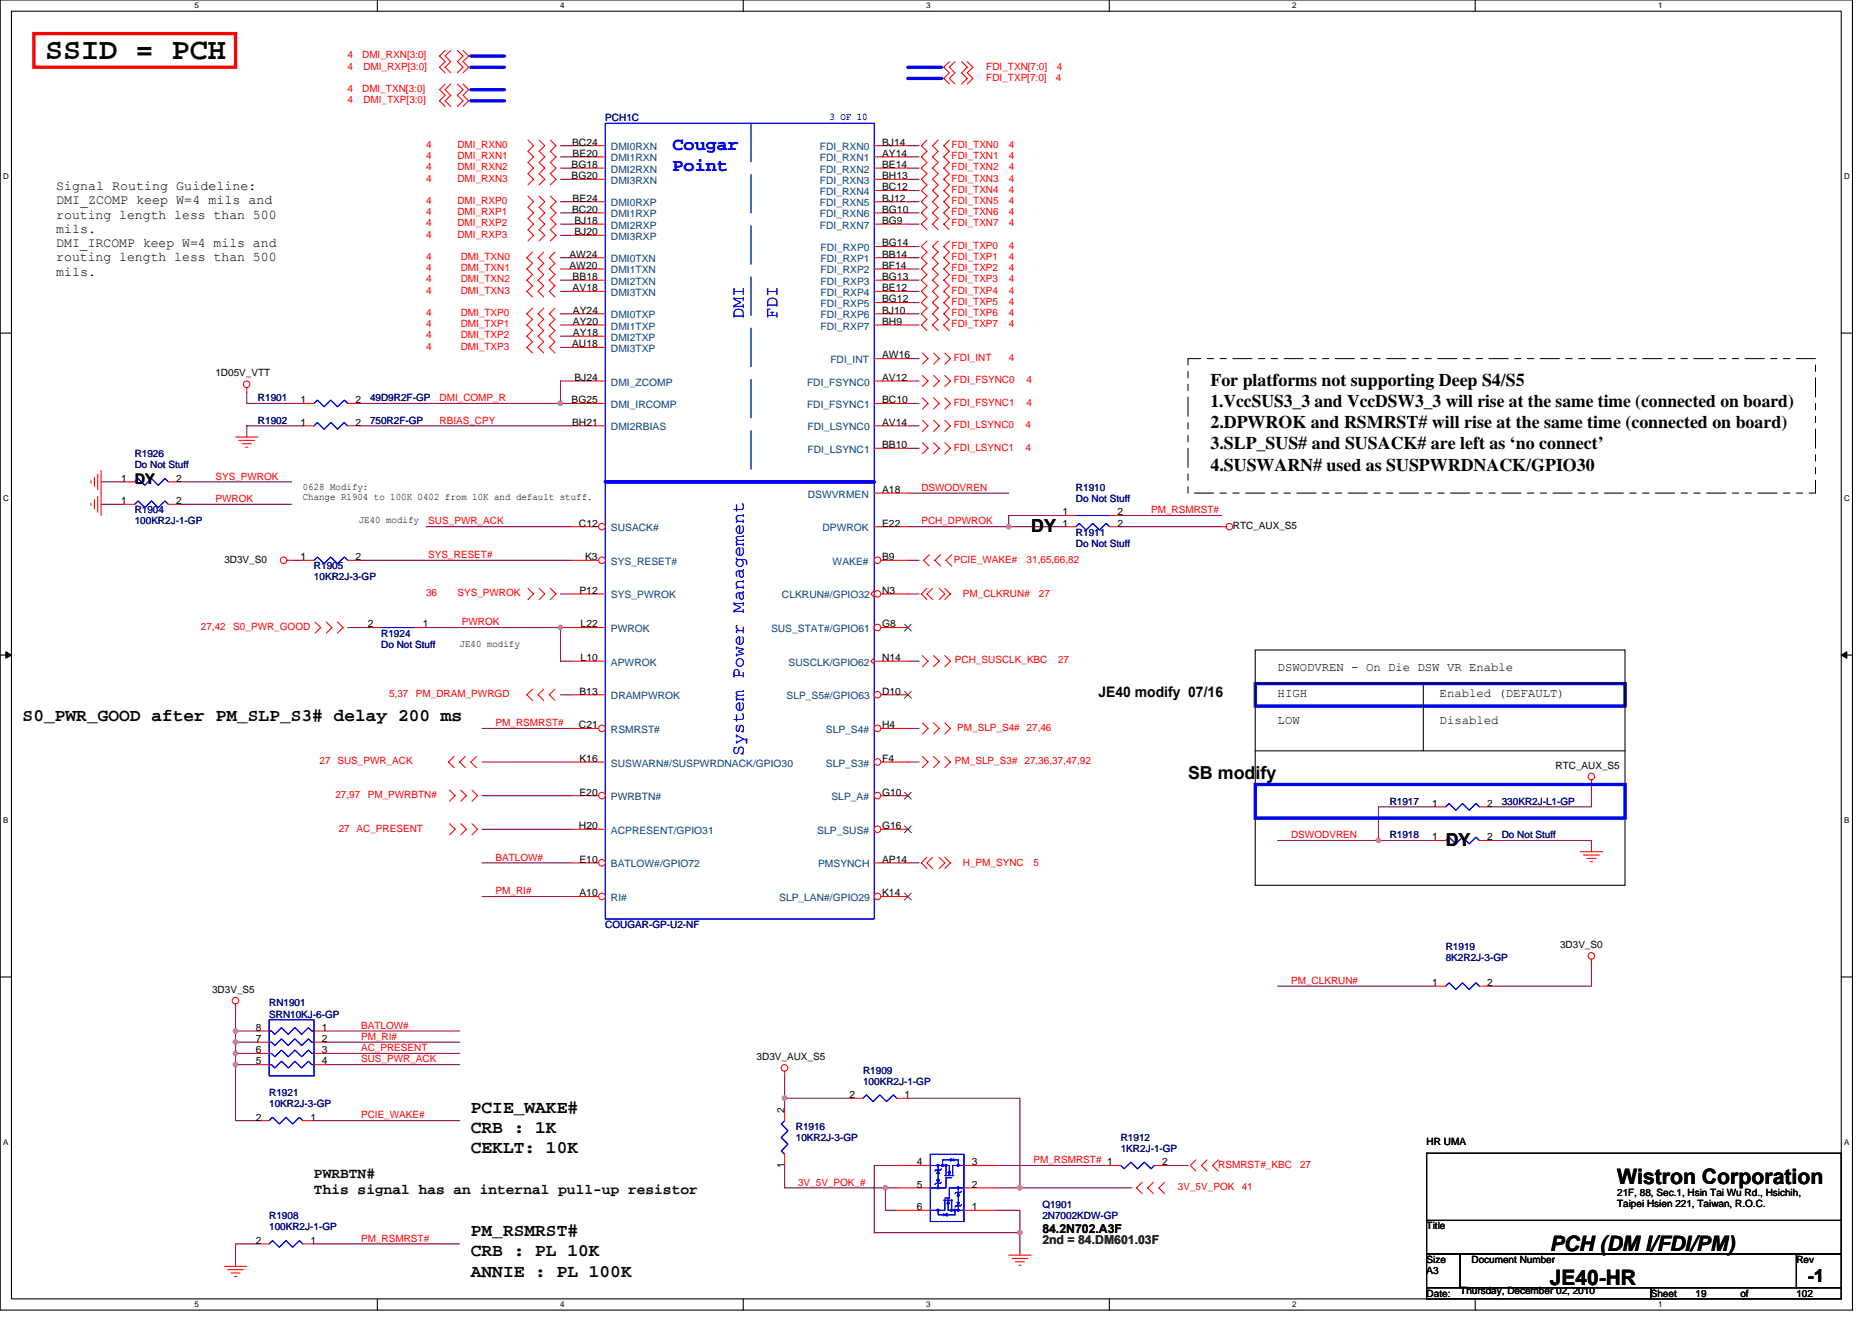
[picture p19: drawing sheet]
<svg xmlns="http://www.w3.org/2000/svg" width="297mm" height="210mm" viewBox="0 0 297 210" stroke-linecap="round" stroke-linejoin="round" font-family="sans-serif">
<defs><g id="words">
<text font-size="4.8" x="7.2" y="9.3">SSID = PCH</text>
<g font-size="3.4">
<text x="256.6" y="187.9">Wistron Corporation</text>
<text x="245.9" y="203.9">JE40-HR</text>
<text x="245.9" y="198.5">PCH (DM I/FDI/PM)</text>
</g>
<g font-size="2.8" fill="#00f">
<text x="106.7" y="23.9">Cougar</text>
<text x="106.7" y="27.1">Point</text>
<text x="118" y="50.7" transform="rotate(-90 118 50.7)">DMI</text>
<text x="123.4" y="50.7" transform="rotate(-90 123.4 50.7)">FDI</text>
<text x="118" y="120" transform="rotate(-90 118 120)">System Power Management</text>
</g>
<g font-size="2.8">
<text x="192.1" y="61.3">For platforms not supporting Deep S4/S5</text>
<text x="192.1" y="64.6">1.VccSUS3_3 and VccDSW3_3 will rise at the same time (connected on board)</text>
<text x="192.1" y="68">2.DPWROK and RSMRST# will rise at the same time (connected on board)</text>
<text x="192.1" y="71.3">3.SLP_SUS# and SUSACK# are left as ‘no connect’</text>
<text x="192.1" y="74.7">4.SUSWARN# used as SUSPWRDNACK/GPIO30</text>
<text x="163.6" y="84.4">DY</text>
<text x="3.6" y="114.4">S0_PWR_GOOD after PM_SLP_S3# delay 200 ms</text>
<text x="188.5" y="123.5">SB modify</text>
<text x="229.4" y="134.2">DY</text>
<text x="74.7" y="176.6">PCIE_WAKE#</text>
<text x="74.7" y="179.8">CRB : 1K</text>
<text x="74.7" y="183">CEKLT: 10K</text>
<text x="74.7" y="196.2">PM_RSMRST#</text>
<text x="74.7" y="199.3">CRB : PL 10K</text>
<text x="74.7" y="202.5">ANNIE : PL 100K</text>
<text x="286.8" y="203.4">-1</text>
</g>
<g font-size="2.3">
<text x="21.4" y="76.8">DY</text>
<text x="174.3" y="110.6">JE40 modify 07/16</text>
<text x="49.8" y="186.8">PWRBTN#</text>
<text x="49.8" y="189.5">This signal has an internal pull-up resistor</text>
</g>
<g font-size="2.1">
<text x="8.9" y="30.1">Signal Routing Guideline:</text>
<text x="8.9" y="32.4">DMI_ZCOMP keep W=4 mils and</text>
<text x="8.9" y="34.7">routing length less than 500</text>
<text x="8.9" y="36.9">mils.</text>
<text x="8.9" y="39.2">DMI_IRCOMP keep W=4 mils and</text>
<text x="8.9" y="41.5">routing length less than 500</text>
<text x="8.9" y="43.7">mils.</text>
</g>
<g font-size="1.9">
<text x="202.7" y="106.5">DSWODVREN - On Die DSW VR Enable</text>
<text x="202.7" y="110.7">HIGH</text>
<text x="228.4" y="110.7">Enabled (DEFAULT)</text>
<text x="202.7" y="114.9">LOW</text>
<text x="228.4" y="114.9">Disabled</text>
<text x="165.4" y="195.6">84.2N702.A3F</text>
</g>
<text font-size="1.9" fill="#008000" x="165.4" y="197.4">2nd = 84.DM601.03F</text>
<g font-size="1.6" fill="#f00">
<text x="55.2" y="11">4</text>
<text x="55.2" y="9.2">4</text>
<text x="57.5" y="9.2">DMI_RXN[3:0]</text>
<text x="57.7" y="11">DMI_RXP[3:0]</text>
<text x="156.5" y="11">FDI_TXN[7:0]</text>
<text x="167.7" y="11">4</text>
<text x="55.2" y="16.4">4</text>
<text x="55.2" y="14.6">4</text>
<text x="57.5" y="14.6">DMI_TXN[3:0]</text>
<text x="57.7" y="16.4">DMI_TXP[3:0]</text>
<text x="156.5" y="12.8">FDI_TXP[7:0]</text>
<text x="167.5" y="12.8">4</text>
<text x="67.6" y="23.5">4</text>
<text x="72.6" y="23.5">DMI_RXN0</text>
<text x="151" y="23.5">FDI_TXN0</text>
<text x="160.1" y="23.5">4</text>
<text x="67.6" y="28.8">4</text>
<text x="67.6" y="27">4</text>
<text x="67.6" y="25.3">4</text>
<text x="72.6" y="28.8">DMI_RXN3</text>
<text x="72.6" y="27">DMI_RXN2</text>
<text x="72.6" y="25.3">DMI_RXN1</text>
<text x="151" y="27">FDI_TXN2</text>
<text x="151" y="28.8">FDI_TXN3</text>
<text x="151" y="25.3">FDI_TXN1</text>
<text x="160.1" y="27">4</text>
<text x="160.1" y="28.8">4</text>
<text x="160.1" y="25.3">4</text>
<text x="67.6" y="32.4">4</text>
<text x="67.6" y="35.9">4</text>
<text x="67.6" y="34.1">4</text>
<text x="72.6" y="32.4">DMI_RXP0</text>
<text x="72.6" y="35.9">DMI_RXP2</text>
<text x="72.6" y="34.1">DMI_RXP1</text>
<text x="151" y="34.1">FDI_TXN6</text>
<text x="151" y="30.6">FDI_TXN4</text>
<text x="151" y="35.9">FDI_TXN7</text>
<text x="151" y="32.4">FDI_TXN5</text>
<text x="160.1" y="34.1">4</text>
<text x="160.1" y="30.6">4</text>
<text x="160.1" y="35.9">4</text>
<text x="160.1" y="32.4">4</text>
<text x="67.6" y="37.7">4</text>
<text x="67.6" y="41.3">4</text>
<text x="72.6" y="37.7">DMI_RXP3</text>
<text x="73.1" y="41.3">DMI_TXN0</text>
<text x="151" y="39.5">FDI_TXP0</text>
<text x="151" y="41.3">FDI_TXP1</text>
<text x="160.1" y="39.5">4</text>
<text x="160.1" y="41.3">4</text>
<text x="67.6" y="43">4</text>
<text x="67.6" y="46.6">4</text>
<text x="67.6" y="44.8">4</text>
<text x="73.1" y="43">DMI_TXN1</text>
<text x="73.1" y="46.6">DMI_TXN3</text>
<text x="73.1" y="44.8">DMI_TXN2</text>
<text x="151" y="46.6">FDI_TXP4</text>
<text x="151" y="43">FDI_TXP2</text>
<text x="151" y="44.8">FDI_TXP3</text>
<text x="160.1" y="46.6">4</text>
<text x="160.1" y="43">4</text>
<text x="160.1" y="44.8">4</text>
<text x="67.6" y="50.1">4</text>
<text x="67.6" y="53.7">4</text>
<text x="67.6" y="51.9">4</text>
<text x="73.1" y="50.1">DMI_TXP0</text>
<text x="73.1" y="53.7">DMI_TXP2</text>
<text x="73.1" y="51.9">DMI_TXP1</text>
<text x="151" y="50.1">FDI_TXP6</text>
<text x="151" y="48.4">FDI_TXP5</text>
<text x="151" y="51.9">FDI_TXP7</text>
<text x="160.1" y="50.1">4</text>
<text x="160.1" y="48.4">4</text>
<text x="160.1" y="51.9">4</text>
<text x="67.6" y="55.5">4</text>
<text x="73.1" y="55.5">DMI_TXP3</text>
<text x="151.3" y="57.3">FDI_INT</text>
<text x="160.1" y="57.3">4</text>
<text x="69.7" y="63.6">DMI_COMP_R</text>
<text x="151.3" y="64.4">FDI_FSYNC1</text>
<text x="151.3" y="60.8">FDI_FSYNC0</text>
<text x="162.9" y="64.4">4</text>
<text x="162.9" y="60.8">4</text>
<text x="69.7" y="67.2">RBIAS_CPY</text>
<text x="151.3" y="67.9">FDI_LSYNC0</text>
<text x="151.3" y="71.5">FDI_LSYNC1</text>
<text x="162.7" y="67.9">4</text>
<text x="162.7" y="71.5">4</text>
<text x="34.2" y="76.1">SYS_PWROK</text>
<text x="146.2" y="77.9">DSWODVREN</text>
<text x="34.2" y="79.7">PWROK</text>
<text x="68" y="83.2">SUS_PWR_ACK</text>
<text x="146.2" y="83.2">PCH_DPWROK</text>
<text x="182.6" y="81.4">PM_RSMRST#</text>
<text x="68" y="88.5">SYS_RESET#</text>
<text x="151.3" y="89.3">PCIE_WAKE#</text>
<text x="162.9" y="89.3">31,65,66,82</text>
<text x="67.6" y="94.6">36</text>
<text x="72.6" y="94.6">SYS_PWROK</text>
<text x="152.8" y="94.8">PM_CLKRUN#</text>
<text x="164.9" y="94.8">27</text>
<text x="31.9" y="99.9">27,42</text>
<text x="37" y="99.9">S0_PWR_GOOD</text>
<text x="73.3" y="99.2">PWROK</text>
<text x="151.5" y="105.3">PCH_SUSCLK_KBC</text>
<text x="167.9" y="105.3">27</text>
<text x="61.7" y="110.6">5,37</text>
<text x="66" y="110.6">PM_DRAM_PWRGD</text>
<text x="78.6" y="115.2">PM_RSMRST#</text>
<text x="151.9" y="115.9">PM_SLP_S4# 27,46</text>
<text x="50.7" y="121.3">27 SUS_PWR_ACK</text>
<text x="151.5" y="121.3">PM_SLP_S3# 27,36,37,47,92</text>
<text x="53.2" y="126.6">27,97</text>
<text x="53.7" y="131.9">27 AC_PRESENT</text>
<text x="58.4" y="126.6">PM_PWRBTN#</text>
<text x="78.6" y="136.5">BATLOW#</text>
<text x="152.8" y="137.4">H_PM_SYNC</text>
<text x="164" y="137.4">5</text>
<text x="204.9" y="133">DSWODVREN</text>
<text x="78.6" y="141.9">PM_RI#</text>
<text x="204.9" y="156.1">PM_CLKRUN#</text>
<text x="57.3" y="163.2">BATLOW#</text>
<text x="57.3" y="165">PM_RI#</text>
<text x="57.3" y="166.8">AC_PRESENT</text>
<text x="57.3" y="168.6">SUS_PWR_ACK</text>
<text x="57.3" y="177.4">PCIE_WAKE#</text>
<text x="164" y="184.6">PM_RSMRST# 1</text>
<text x="193.3" y="185.3">RSMRST#_KBC</text>
<text x="206.3" y="185.3">27</text>
<text x="126.6" y="188.1">3V_5V_POK_#</text>
<text x="186.9" y="188.8">3V_5V_POK</text>
<text x="197" y="188.8">41</text>
<text x="57.3" y="197">PM_RSMRST#</text>
</g>
<g font-size="1.6">
<text x="90.8" y="23.1">BC24</text>
<text x="140" y="23.1">BJ14</text>
<text x="90.7" y="26.6">BG18</text>
<text x="90.7" y="28.4">BG20</text>
<text x="90.9" y="24.9">BE20</text>
<text x="140" y="24.9">AY14</text>
<text x="140" y="26.6">BE14</text>
<text x="140" y="28.4">BH13</text>
<text x="90.8" y="33.8">BC20</text>
<text x="90.9" y="32">BE24</text>
<text x="91.1" y="35.5">BJ18</text>
<text x="140" y="30.2">BC12</text>
<text x="140" y="32">BJ12</text>
<text x="140" y="33.8">BG10</text>
<text x="140" y="35.5">BG9</text>
<text x="90.4" y="40.9">AW24</text>
<text x="91.1" y="37.3">BJ20</text>
<text x="140" y="39.1">BG14</text>
<text x="140" y="40.9">BB14</text>
<text x="90.4" y="42.7">AW20</text>
<text x="90.9" y="44.4">BB18</text>
<text x="90.9" y="46.2">AV18</text>
<text x="140" y="42.7">BF14</text>
<text x="140" y="44.4">BG13</text>
<text x="140" y="46.2">BE12</text>
<text x="140" y="48">BG12</text>
<text x="90.9" y="49.8">AY24</text>
<text x="90.9" y="51.5">AY20</text>
<text x="90.9" y="53.3">AY18</text>
<text x="140" y="49.8">BJ10</text>
<text x="140" y="51.5">BH9</text>
<text x="34.2" y="59.7">1D05V_VTT</text>
<text x="90.8" y="55.1">AU18</text>
<text x="140" y="56.9">AW16</text>
<text x="47.7" y="64">1</text>
<text x="56.4" y="64">2</text>
<text x="90.7" y="64">BG25</text>
<text x="91.1" y="60.4">BJ24</text>
<text x="140" y="60.4">AV12</text>
<text x="140" y="64">BC10</text>
<text x="47.7" y="67.5">1</text>
<text x="56.4" y="67.5">2</text>
<text x="90.8" y="67.5">BH21</text>
<text x="140" y="67.5">AV14</text>
<text x="140" y="71.1">BB10</text>
<text x="19.2" y="76.4">1</text>
<text x="28" y="76.4">2</text>
<text x="48" y="77.7">0628 Modify:</text>
<text x="19.2" y="80">1</text>
<text x="28" y="80">2</text>
<text x="48" y="79.4">Change R1904 to 100K 0402 from 10K and default stuff.</text>
<text x="56.9" y="83">JE40 modify</text>
<text x="91.9" y="83.5">C12</text>
<text x="140" y="78.2">A18</text>
<text x="140" y="83.5">E22</text>
<text x="168.6" y="83.5">1</text>
<text x="168.6" y="81.8">1</text>
<text x="177.3" y="83.5">2</text>
<text x="177.3" y="81.8">2</text>
<text x="195.6" y="83.9">RTC_AUX_S5</text>
<text x="35.6" y="89.3">3D3V_S0</text>
<text x="47.7" y="88.9">1</text>
<text x="56.4" y="88.9">2</text>
<text x="92.8" y="88.9">K3</text>
<text x="140" y="88.9">B9</text>
<text x="91.9" y="94.2">P12</text>
<text x="140" y="94.2">N3</text>
<text x="58.4" y="99.5">2</text>
<text x="67.1" y="99.5">1</text>
<text x="92.1" y="99.5">L22</text>
<text x="140" y="99.5">G8</text>
<text x="72.9" y="102.6">JE40 modify</text>
<text x="92.1" y="104.9">L10</text>
<text x="140" y="104.9">N14</text>
<text x="91.9" y="110.2">B13</text>
<text x="140" y="110.2">D10</text>
<text x="91.9" y="115.5">C21</text>
<text x="140" y="115.5">H4</text>
<text x="91.9" y="120.9">K16</text>
<text x="140" y="120.9">F4</text>
<text x="246.8" y="122">RTC_AUX_S5</text>
<text x="91.9" y="131.6">H20</text>
<text x="91.9" y="126.2">E20</text>
<text x="140" y="131.6">G16</text>
<text x="140" y="126.2">G10</text>
<text x="227.3" y="128">1</text>
<text x="236" y="128">2</text>
<text x="91.9" y="136.9">E10</text>
<text x="140" y="136.9">AP14</text>
<text x="227.3" y="133.3">1</text>
<text x="236" y="133.3">2</text>
<text x="91.9" y="142.2">A10</text>
<text x="140" y="142.2">K14</text>
<text x="247.5" y="150.4">3D3V_S0</text>
<text x="33.7" y="157.5">3D3V_S5</text>
<text x="227.3" y="156.4">1</text>
<text x="236" y="156.4">2</text>
<text x="40.6" y="167.1">6</text>
<text x="40.6" y="165.3">7</text>
<text x="40.6" y="163.6">8</text>
<text x="51.1" y="163.6">1</text>
<text x="51.1" y="165.3">2</text>
<text x="51.1" y="167.1">3</text>
<text x="40.6" y="168.9">5</text>
<text x="51.1" y="168.9">4</text>
<text x="120.1" y="168.2">3D3V_AUX_S5</text>
<text x="40.6" y="177.8">2</text>
<text x="49.3" y="177.8">1</text>
<text x="124.5" y="176.6" transform="rotate(-90 124.5 176.6)">2</text>
<text x="134.8" y="174.2">2</text>
<text x="143.5" y="174.2">1</text>
<text x="124.5" y="185.3" transform="rotate(-90 124.5 185.3)">1</text>
<text x="145.5" y="184.9">4</text>
<text x="154.2" y="184.9">3</text>
<text x="184.4" y="184.9">2</text>
<text x="226.4" y="181.7">HR UMA</text>
<text x="145.5" y="188.4">5</text>
<text x="154.2" y="188.4">2</text>
<text x="256.6" y="189.7">21F, 88, Sec.1, Hsin Tai Wu Rd., Hsichih,</text>
<text x="256.6" y="191.5">Taipei Hsien 221, Taiwan, R.O.C.</text>
<text x="40.6" y="197.3">2</text>
<text x="49.3" y="197.3">1</text>
<text x="145.5" y="192">6</text>
<text x="154.2" y="192">1</text>
<text x="226.4" y="195.1">Title</text>
<text x="226.4" y="202.2">A3</text>
<text x="226.4" y="200.4">Size</text>
<text x="233.5" y="200.4">Document Number</text>
<text x="285" y="200.4">Rev</text>
<text x="226.4" y="205.7">Date:</text>
<text x="231.7" y="205.4">Thursday, December 02, 2010</text>
<text x="261.9" y="205.7">Sheet</text>
<text x="269" y="205.7">19</text>
<text x="276.2" y="205.7">of</text>
<text x="285" y="205.7">102</text>
</g>
<g font-size="1.6" fill="#000080">
<text x="96.1" y="19.2">PCH1C</text>
<text x="40.9" y="63.6">R1901</text>
<text x="58.7" y="63.6">49D9R2F-GP</text>
<text x="40.9" y="67.2">R1902</text>
<text x="58.7" y="67.2">750R2F-GP</text>
<text x="21.4" y="72.5">R1926</text>
<text x="21.4" y="74.3">Do Not Stuff</text>
<text x="170.7" y="77.9">R1910</text>
<text x="21.4" y="81.4">R1904</text>
<text x="21.4" y="83.2">100KR2J-1-GP</text>
<text x="170.7" y="79.7">Do Not Stuff</text>
<text x="170.7" y="85">R1911</text>
<text x="170.7" y="86.8">Do Not Stuff</text>
<text x="49.8" y="90.3">R1905</text>
<text x="49.8" y="92.1">10KR2J-3-GP</text>
<text x="60.5" y="101">R1924</text>
<text x="60.5" y="102.8">Do Not Stuff</text>
<text x="220.5" y="127.7">R1917</text>
<text x="238.3" y="127.7">330KR2J-L1-GP</text>
<text x="220.5" y="133">R1918</text>
<text x="238.3" y="133">Do Not Stuff</text>
<text x="96.1" y="147.2">COUGAR-GP-U2-NF</text>
<text x="229.4" y="150.8">R1919</text>
<text x="229.4" y="152.5">8K2R2J-3-GP</text>
<text x="42.7" y="159.7">RN1901</text>
<text x="42.7" y="161.4">SRN10KJ-6-GP</text>
<text x="42.7" y="173.9">R1921</text>
<text x="136.9" y="170.3">R1909</text>
<text x="136.9" y="172.1">100KR2J-1-GP</text>
<text x="42.7" y="175.7">10KR2J-3-GP</text>
<text x="126.3" y="179.2">R1916</text>
<text x="126.3" y="181">10KR2J-3-GP</text>
<text x="177.8" y="181">R1912</text>
<text x="177.8" y="182.8">1KR2J-1-GP</text>
<text x="165.4" y="191.7">Q1901</text>
<text x="42.7" y="193.4">R1908</text>
<text x="42.7" y="195.2">100KR2J-1-GP</text>
<text x="165.4" y="193.4">2N7002KDW-GP</text>
</g>
<g font-size="1.6" fill="#004080">
<text x="96.9" y="23.8">DMI0RXN</text>
<text x="130.1" y="23.8">FDI_RXN0</text>
<text x="96.9" y="25.6">DMI1RXN</text>
<text x="96.9" y="27.4">DMI2RXN</text>
<text x="96.9" y="29.2">DMI3RXN</text>
<text x="130.1" y="25.6">FDI_RXN1</text>
<text x="130.1" y="27.4">FDI_RXN2</text>
<text x="130.1" y="29.2">FDI_RXN3</text>
<text x="96.9" y="32.7">DMI0RXP</text>
<text x="96.9" y="34.5">DMI1RXP</text>
<text x="130.1" y="30.9">FDI_RXN4</text>
<text x="130.1" y="32.7">FDI_RXN5</text>
<text x="130.1" y="34.5">FDI_RXN6</text>
<text x="96.9" y="36.3">DMI2RXP</text>
<text x="96.9" y="38.1">DMI3RXP</text>
<text x="96.9" y="41.6">DMI0TXN</text>
<text x="130.1" y="36.3">FDI_RXN7</text>
<text x="130.2" y="39.8">FDI_RXP0</text>
<text x="130.2" y="41.6">FDI_RXP1</text>
<text x="96.9" y="43.4">DMI1TXN</text>
<text x="96.9" y="45.2">DMI2TXN</text>
<text x="96.9" y="46.9">DMI3TXN</text>
<text x="130.2" y="43.4">FDI_RXP2</text>
<text x="130.2" y="45.2">FDI_RXP3</text>
<text x="130.2" y="46.9">FDI_RXP4</text>
<text x="96.9" y="50.5">DMI0TXP</text>
<text x="96.9" y="52.3">DMI1TXP</text>
<text x="130.2" y="48.7">FDI_RXP5</text>
<text x="130.2" y="50.5">FDI_RXP6</text>
<text x="130.2" y="52.3">FDI_RXP7</text>
<text x="96.9" y="54.1">DMI2TXP</text>
<text x="96.9" y="55.8">DMI3TXP</text>
<text x="131.8" y="57.6">FDI_INT</text>
<text x="96.9" y="61.2">DMI_ZCOMP</text>
<text x="96.9" y="64.7">DMI_IRCOMP</text>
<text x="128.1" y="61.2">FDI_FSYNC0</text>
<text x="128.1" y="64.7">FDI_FSYNC1</text>
<text x="96.9" y="68.3">DMI2RBIAS</text>
<text x="128.1" y="68.3">FDI_LSYNC0</text>
<text x="128.1" y="71.8">FDI_LSYNC1</text>
<text x="128.2" y="79">DSWVRMEN</text>
<text x="96.9" y="89.6">SYS_RESET#</text>
<text x="96.9" y="84.3">SUSACK#</text>
<text x="130.5" y="84.3">DPWROK</text>
<text x="132.1" y="89.6">WAKE#</text>
<text x="96.9" y="95">SYS_PWROK</text>
<text x="124.1" y="95">CLKRUN#/GPIO32</text>
<text x="96.9" y="100.3">PWROK</text>
<text x="122.3" y="100.3">SUS_STAT#/GPIO61</text>
<text x="96.9" y="105.6">APWROK</text>
<text x="125.1" y="105.6">SUSCLK/GPIO62</text>
<text x="96.9" y="111">DRAMPWROK</text>
<text x="124.8" y="111">SLP_S5#/GPIO63</text>
<text x="96.9" y="116.3">RSMRST#</text>
<text x="131" y="116.3">SLP_S4#</text>
<text x="96.9" y="121.6">SUSWARN#/SUSPWRDNACK/GPIO30</text>
<text x="131" y="121.6">SLP_S3#</text>
<text x="96.9" y="127">PWRBTN#</text>
<text x="131.9" y="127">SLP_A#</text>
<text x="96.9" y="132.3">ACPRESENT/GPIO31</text>
<text x="96.9" y="137.6">BATLOW#/GPIO72</text>
<text x="129.7" y="132.3">SLP_SUS#</text>
<text x="129.8" y="137.6">PMSYNCH</text>
<text x="96.9" y="143">RI#</text>
<text x="123.6" y="143">SLP_LAN#/GPIO29</text>
</g>
<text font-size="1.6" fill="#00f" x="131.6" y="19">3 OF 10</text>
<g font-size="1.3">
<text x="30.8" y="1.3">5</text>
<text x="88.9" y="1.3">4</text>
<text x="147" y="1.3">3</text>
<text x="205" y="1.3">2</text>
<text x="263.1" y="1.3">1</text>
<text x=".5" y="28.4">D</text>
<text x="292.6" y="28.4">D</text>
<text x=".5" y="79.5">C</text>
<text x="292.6" y="79.5">C</text>
<text x=".5" y="130.6">B</text>
<text x="292.6" y="130.6">B</text>
<text x=".5" y="181.7">A</text>
<text x="292.6" y="181.7">A</text>
<text x="30.8" y="207.4">5</text>
<text x="88.9" y="207.4">4</text>
<text x="147" y="207.4">3</text>
<text x="205" y="207.4">2</text>
<text x="263.1" y="207.4">1</text>
</g>
</g></defs>
<path d="M0 0h293.9v207.9h-293.9zM1.8 1.8h290.4v204.3h-290.4z" fill="none" stroke="#000" stroke-width=".17"/>
<g fill="#fff">
<path d="M30.8 .2h.7v1.4h-.7z"/>
<path d="M30.8 206.3h.7v1.4h-.7z"/>
</g>
<path d="M59.9 0v1.8M59.9 206.1v1.8" fill="none" stroke="#000" stroke-width=".17"/>
<g fill="#fff">
<path d="M88.9 .2h.7v1.4h-.7z"/>
<path d="M88.9 206.3h.7v1.4h-.7z"/>
</g>
<path d="M117.9 0v1.8M117.9 206.1v1.8" fill="none" stroke="#000" stroke-width=".17"/>
<g fill="#fff">
<path d="M147 .2h.7v1.4h-.7z"/>
<path d="M147 206.3h.7v1.4h-.7z"/>
</g>
<path d="M176 0v1.8M176 206.1v1.8" fill="none" stroke="#000" stroke-width=".17"/>
<g fill="#fff">
<path d="M205 .2h.7v1.4h-.7z"/>
<path d="M205 206.3h.7v1.4h-.7z"/>
</g>
<path d="M234.1 0v1.8M234.1 206.1v1.8" fill="none" stroke="#000" stroke-width=".17"/>
<g fill="#fff">
<path d="M263.1 .2h.7v1.4h-.7z"/>
<path d="M263.1 206.3h.7v1.4h-.7z"/>
<path d="M.5 27.3h.9v1.4h-.9z"/>
<path d="M292.6 27.3h.9v1.4h-.9z"/>
<path d="M.5 78.4h.9v1.4h-.9z"/>
<path d="M292.6 78.4h.9v1.4h-.9z"/>
</g>
<path d="M0 52.9h1.8M292.2 52.9h1.7" fill="none" stroke="#000" stroke-width=".17"/>
<g fill="#fff">
<path d="M.5 129.5h.8v1.4h-.8z"/>
<path d="M292.6 129.5h.9v1.4h-.9z"/>
</g>
<path d="M0 103.9h1.8M292.2 103.9h1.7" fill="none" stroke="#000" stroke-width=".17"/>
<path d="M.9 103.4l.9 .5-.9 .5zM292.2 103.9l.8-.5v1z" fill="#000" stroke="#000" stroke-width=".16"/>
<g fill="#fff">
<path d="M.5 180.5h.8v1.4h-.8z"/>
<path d="M292.6 180.5h.9v1.4h-.9z"/>
</g>
<g fill="none" stroke="#000" stroke-width=".17">
<path d="M199.2 103.1h58.6v37.4h-58.6zM199.2 108.5h58.6M199.2 119.1h58.6M225.8 108.5v10.6M0 155h1.8M292.2 155h1.7M226.4 199h5.3v5.3h-5.3zM226.4 183h65.8v10.6h-65.8zM226.4 193.6h65.8v5.4h-65.8zM231.7 199h53.3v5.3h-53.3zM285 199h7.2v5.3h-7.2zM226.4 204.3h35.5v1.8h-35.5z"/>
<path d="M261.9 204.3h30.3v1.8h-30.3z"/>
</g>
<path d="M74.7 10.7h5.3M74.7 8.9h5.3M74.7 14.2h5.3M74.7 16h5.3M144.1 10.7h5.3M144.1 12.4h5.3M96.1 76.5h42.6M199.2 108.5h58.6v3.5h-58.6zM199.2 124.5h58.6v5.3h-58.6z" fill="none" stroke="#00f" stroke-width=".53"/>
<g fill="none" stroke="#800040" stroke-width=".17">
<path d="M88.9 28.4h1.8M88.9 26.7h1.8M88.9 23.1h1.8M88.9 37.3h1.8M88.9 35.6h1.8M88.9 33.8h1.8M88.9 32h1.8M88.9 24.9h1.8M144.1 28.4h1.7M144.1 26.7h1.7M144.1 23.1h1.7M144.1 35.6h1.7"/>
<path d="M144.1 33.8h1.7M144.1 32h1.7M144.1 24.9h1.7M144.1 30.2h1.7M144.1 39.1h1.7M88.9 40.9h1.8M88.9 55.1h1.8M88.9 53.3h1.8M88.9 51.6h1.8M88.9 49.8h1.8M88.9 46.2h1.8M88.9 44.4h1.8"/>
<path d="M88.9 42.7h1.8M144.1 40.9h1.7M144.1 51.6h1.7M144.1 49.8h1.7M144.1 46.2h1.7M144.1 44.4h1.7M144.1 42.7h1.7M144.1 56.9h1.7M144.1 48h1.7M16 76.5h3.6M28.5 76.5h17.8M39.2 62.2v1.8h8.8"/>
<path d="M48 67.6h-8.8v1.7M56.9 67.6h33.8M56.9 64h33.8M90.7 60.5h-1.8v3.5M144.1 71.1h1.7M144.1 60.5h1.7M144.1 67.6h1.7M144.1 64h1.7M144.1 78.2h16M16 80h3.6M28.5 80h17.8M46.3 88.9h1.7"/>
<path d="M55.2 99.6h3.5M56.9 88.9h33.8M67.6 83.6h23.1M67.6 99.6h23.1M88.9 99.6v5.3h1.8M88.9 94.2h1.8M144.1 88.9h1.7M144.1 83.6h24.8M144.1 94.2h1.7M168.9 81.8h-8.8v1.8M177.8 83.6h16M177.8 81.8h16"/>
<path d="M76.5 115.6h14.2M88.9 110.2h1.8M144.1 104.9h1.7M144.1 115.6h1.7M76.5 136.9h14.2M76.5 126.2h14.2M76.5 120.9h14.2M76.5 131.6h14.2M144.1 136.9h1.7M144.1 120.9h1.7M202.7 133.3h24.9M227.6 128h-8.9v5.3"/>
<path d="M236.5 133.3h16v1.8M252.5 124.5v3.5h-16M76.5 142.2h14.2M202.7 156.5h24.9M252.5 152.9v3.6h-16M37.4 165.4h3.5M37.4 160v17.8h3.5M37.4 163.6h3.5M37.4 167.1h3.5M37.4 168.9h3.5M49.8 177.8h23.1M51.6 165.4h21.3"/>
<path d="M51.6 163.6h21.3M51.6 167.1h21.3M51.6 168.9h21.3M124.5 170.7v5.3M124.5 174.2h10.7M144.1 174.2h17.7v14.3M40.9 197.4h-3.5v3.5M49.8 197.4h23.1M124.5 184.9v3.6h17.8M140.5 188.5v3.5h1.8M142.3 184.9h-3.6v10.7h23.1M158.3 188.5h21.3"/>
<path d="M158.3 184.9h17.8M158.3 192h3.5v7.1M185 184.9h3.5"/>
</g>
<g fill="#f0f" stroke="#f0f" stroke-width=".17">
<circle cx="218.7" cy="133.3" r=".35"/>
<circle cx="37.4" cy="168.9" r=".35"/>
<circle cx="37.4" cy="163.6" r=".35"/>
<circle cx="37.4" cy="165.3" r=".35"/>
<circle cx="88.9" cy="99.6" r=".35"/>
<circle cx="160" cy="83.6" r=".35"/>
<circle cx="88.9" cy="64" r=".35"/>
<circle cx="161.8" cy="188.5" r=".35"/>
<circle cx="161.8" cy="195.6" r=".35"/>
<circle cx="140.5" cy="188.5" r=".35"/>
<circle cx="124.5" cy="174.2" r=".35"/>
<circle cx="37.4" cy="167.1" r=".35"/>
</g>
<g fill="none" stroke="#f00" stroke-width=".17">
<path d="M70.6 8l-.9 .9 .9 .9-.9 .9 .9 .9M70.6 13.3l-.9 .9 .9 .9-.9 .9 .9 .9M71.5 8l-.9 .9 .9 .9-.9 .9 .9 .9M71.5 13.3l-.9 .9 .9 .9-.9 .9 .9 .9M72.6 8l.9 .9-.9 .9 .9 .9-.9 .9M72.6 13.3l.9 .9-.9 .9 .9 .9-.9 .9M73.5 8l.9 .9-.9 .9 .9 .9-.9 .9M73.5 13.3l.9 .9-.9 .9 .9 .9-.9 .9M150.6 9.8l-.8 .9 .8 .9-.8 .8 .8 .9M151.5 9.8l-.9 .9 .9 .9-.9 .8 .9 .9M152.6 9.8l.9 .9-.9 .9 .9 .8-.9 .9M153.5 9.8l.9 .9-.9 .9 .9 .8-.9 .9"/>
<path d="M83.8 31.1l.9 .9-.9 .9 .9 .9-.9 .9 .9 .9-.9 .8 .9 .9-.9 .9M83.8 22.2l.9 .9-.9 .9 .9 .9-.9 .9 .9 .9-.9 .9 .9 .8-.9 .9M85.6 31.1l.8 .9-.8 .9 .8 .9-.8 .9 .8 .9-.8 .8 .8 .9-.8 .9M85.6 22.2l.8 .9-.8 .9 .8 .9-.8 .9 .8 .9-.8 .9 .8 .8-.8 .9M87.3 31.1l.9 .9-.9 .9 .9 .9-.9 .9 .9 .9-.9 .8 .9 .9-.9 .9M87.3 22.2l.9 .9-.9 .9 .9 .9-.9 .9 .9 .9-.9 .9 .9 .8-.9 .9M90.7 23.1h5.4M90.7 24.9h5.4M90.7 26.7h5.4M90.7 28.4h5.4M90.7 32h5.4M90.7 33.8h5.4"/>
<path d="M90.7 35.6h5.4M90.7 37.3h5.4M138.7 23.1h5.4M138.7 24.9h5.4M138.7 26.7h5.4M138.7 28.4h5.4M138.7 32h5.4M138.7 33.8h5.4M138.7 35.6h5.4M138.7 30.2h5.4M138.7 39.1h5.4M147.1 38.2l-.9 .9 .9 .9-.9 .9 .9 .9-.9 .9 .9 .9-.9 .8 .9 .9-.9 .9 .9 .9-.9 .9 .9 .9-.9 .9 .9 .9-.9 .9 .9 .9"/>
<path d="M147.1 22.2l-.9 .9 .9 .9-.9 .9 .9 .9-.9 .9 .9 .9-.9 .8 .9 .9-.9 .9 .9 .9-.9 .9 .9 .9-.9 .9 .9 .9-.9 .9 .9 .8M148.9 38.2l-.9 .9 .9 .9-.9 .9 .9 .9-.9 .9 .9 .9-.9 .8 .9 .9-.9 .9 .9 .9-.9 .9 .9 .9-.9 .9 .9 .9-.9 .9 .9 .9M148.9 22.2l-.9 .9 .9 .9-.9 .9 .9 .9-.9 .9 .9 .9-.9 .8 .9 .9-.9 .9 .9 .9-.9 .9 .9 .9-.9 .9 .9 .9-.9 .9 .9 .8M150.6 38.2l-.8 .9 .8 .9-.8 .9 .8 .9-.8 .9 .8 .9-.8 .8 .8 .9-.8 .9 .8 .9-.8 .9 .8 .9-.8 .9 .8 .9-.8 .9 .8 .9M150.6 22.2l-.8 .9 .8 .9-.8 .9 .8 .9-.8 .9 .8 .9-.8 .8 .8 .9-.8 .9 .8 .9-.8 .9 .8 .9-.8 .9 .8 .9-.8 .9 .8 .8M84.5 40l-.9 .9 .9 .9-.9 .9 .9 .9-.9 .8 .9 .9-.9 .9 .9 .9M84.5 48.9l-.9 .9 .9 .9-.9 .9 .9 .9-.9 .8 .9 .9-.9 .9 .9 .9M86.3 40l-.9 .9 .9 .9-.9 .9 .9 .9-.9 .8 .9 .9-.9 .9 .9 .9M86.3 48.9l-.9 .9 .9 .9-.9 .9 .9 .9-.9 .8 .9 .9-.9 .9 .9 .9M88.1 40l-.9 .9 .9 .9-.9 .9 .9 .9-.9 .8 .9 .9-.9 .9 .9 .9M88.1 48.9l-.9 .9 .9 .9-.9 .9 .9 .9-.9 .8 .9 .9-.9 .9 .9 .9M90.7 40.9h5.4"/>
<path d="M90.7 42.7h5.4M90.7 44.4h5.4M90.7 46.2h5.4M90.7 49.8h5.4M90.7 51.6h5.4M90.7 53.3h5.4M90.7 55.1h5.4M138.7 40.9h5.4M138.7 42.7h5.4M138.7 44.4h5.4M138.7 46.2h5.4M138.7 49.8h5.4"/>
<path d="M138.7 51.6h5.4M138.7 48h5.4M138.7 56.9h5.4M146.4 59.6l.9 .9-.9 .8M146.4 56l.9 .9-.9 .9M148.1 56l.9 .9-.9 .9M148.1 59.6l.9 .9-.9 .8M149.9 59.6l.9 .9-.9 .8M149.9 56l.9 .9-.9 .9M14.4 76.3v.3M14.4 79.8v.4M15 75.7v1.5"/>
<path d="M15 79.3v1.4M15.5 75.2v2.5M15.5 78.8v2.5M16 74.7v7.1M19.6 76.5h1.8M26.7 76.5h1.8M37.4 69.3h3.5M37.9 69.9h2.5M38.4 70.4h1.5M39 71h.3M39.2 61.5v.7M48 67.6h1.8"/>
<path d="M55.2 67.6h1.7M90.7 60.5h5.4M90.7 64h5.4M138.7 67.6h5.4M138.7 60.5h5.4M138.7 64h5.4M138.7 71.1h5.4M146.4 66.7l.9 .9-.9 .9M146.4 70.2l.9 .9-.9 .9M146.4 63.1l.9 .9-.9 .9M148.1 66.7l.9 .9-.9 .9M148.1 63.1l.9 .9-.9 .9"/>
<path d="M148.1 70.2l.9 .9-.9 .9M149.9 63.1l.9 .9-.9 .9M149.9 70.2l.9 .9-.9 .9M149.9 66.7l.9 .9-.9 .9M19.6 80h1.8M26.7 80h1.8M45.5 88.9h.8M48 88.9h1.8M50 98.7l.9 .9-.9 .9M51.8 98.7l.9 .9-.9 .9M53.5 98.7l.9 .9-.9 .9M55.2 88.9h1.7"/>
<path d="M58.7 99.6h1.8M65.8 99.6h1.8M83.8 93.3l.9 .9-.9 .9M85.6 93.3l.8 .9-.8 .9M87.3 93.3l.9 .9-.9 .9M147.1 93.3l-.9 .9 .9 .9M147.4 88l-.8 .9 .8 .9M148 93.3l-.9 .9 .9 .9M149 93.3l.9 .9-.9 .9M149.2 88l-.9 .9 .9 .9M149.9 93.3l.9 .9-.9 .9M151 88l-.9 .9 .9 .9"/>
<path d="M168.9 83.6h1.8M176.1 83.6h1.7M193.8 83.6h.8M84.5 109.3l-.9 .9 .9 .9M86.3 109.3l-.9 .9 .9 .9M88.1 109.3l-.9 .9 .9 .9M146.4 114.7l.9 .9-.9 .9M146.4 104l.9 .9-.9 .9M148.1 114.7l.9 .9-.9 .9M148.1 104l.9 .9-.9 .9M149.9 114.7l.9 .9-.9 .9M149.9 104l.9 .9-.9 .9"/>
<path d="M71.3 125.3l.9 .9-.9 .9M71.3 130.7l.9 .9-.9 .9M72 120l-.8 .9 .8 .9M73.1 125.3l.9 .9-.9 .9M73.1 130.7l.9 .9-.9 .9M73.8 120l-.9 .9 .9 .9M74.9 125.3l.9 .9-.9 .9M74.9 130.7l.9 .9-.9 .9M75.6 120l-.9 .9 .9 .9M138.7 136.9h5.4M146.4 120l.9 .9-.9 .9M147.1 136l-.9 .9 .9 .9"/>
<path d="M148 136l-.9 .9 .9 .9M148.1 120l.9 .9-.9 .9M149 136l.9 .9-.9 .9M149.9 136l.9 .9-.9 .9M149.9 120l.9 .9-.9 .9M227.6 128h1.8M227.6 133.3h1.8M234.7 128h1.8M234.7 133.3h1.8M250.7 135.1h3.6M251.3 135.7h2.5M251.8 136.2h1.4"/>
<path d="M252.3 136.7h.4M252.5 123.7v.8M37.4 159.3v.7M252.5 152.2v.7M40.9 177.8h1.8M48 177.8h1.8M124.5 170v.7M124.5 176v1.8M135.2 174.2h1.7M142.3 174.2h1.8M124.5 183.1v1.8M142.3 192h5.3"/>
<path d="M142.3 188.5h5.3M142.3 184.9h5.3M152.9 192h5.4M152.9 188.5h5.4M152.9 184.9h5.4M160.1 199.1h3.5M160.6 199.7h2.5M181.2 187.6l-.9 .9 .9 .9M183 187.6l-.9 .9 .9 .9M184.8 187.6l-.9 .9 .9 .9M189.8 184l-.9 .9 .9 .9M191.5 184l-.9 .9 .9 .9"/>
<path d="M193.3 184l-.9 .9 .9 .9M35.6 200.9h3.6M36.1 201.4h2.5M36.7 202h1.4M37.2 202.5h.3M161.1 200.2h1.5M161.7 200.7h.3"/>
<circle cx="39.1" cy="61" r=".52"/>
<circle cx="45" cy="88.9" r=".52"/>
<circle cx="195.1" cy="83.6" r=".52"/>
<circle cx="252.5" cy="123.2" r=".52"/>
<circle cx="37.4" cy="158.8" r=".52"/>
<circle cx="252.5" cy="151.6" r=".52"/>
<circle cx="124.5" cy="169.4" r=".52"/>
</g>
<path d="M5.4 5.3h32v5.4h-32z" fill="none" stroke="#f00" stroke-width=".53"/>
<path d="M188.5 56.9h99.6v21.3h-99.6z" fill="none" stroke="#000" stroke-width=".16" stroke-dasharray="3 1 1 1 1 1"/>
<g fill="none" stroke="#00f" stroke-width=".17">
<path d="M96.1 19.6h42.6v126.2h-42.6zM21.4 76.5l.5-.6 1.1 1.1 1-1.1 1.1 1.1 1.1-1.1 .5 .6M49.8 67.6l.6-.6 1 1.1 1.1-1.1 1 1.1 1.1-1.1 .6 .6M21.4 80l.5-.5 1.1 1 1-1 1.1 1 1.1-1 .5 .5M49.8 88.9l.6-.5 1 1 1.1-1 1 1 1.1-1 .6 .5M60.5 99.6h5.3M170.7 83.6l.6-.6 1 1.1 1.1-1.1 1.1 1.1 1-1.1 .6 .6M229.4 128l.5-.5 1.1 1 1.1-1 1 1 1.1-1 .5 .5M229.4 133.3l.5-.5 1.1 1.1 1.1-1.1 1 1.1 1.1-1.1 .5 .5M42.7 177.8l.5-.5 1.1 1 1.1-1 1 1 1.1-1 .5 .5M124.5 177.8l-.5 .5 1 1.1-1 1.1 1 1-1 1.1 .5 .5M136.9 174.2l.6-.5 1.1 1.1 1-1.1 1.1 1.1 1-1.1 .6 .5"/>
<path d="M147.6 183.1h5.3v10.7h-5.3zM147.6 184.9h3v1.6M148.9 192v.7h2.6v-.7M148.9 184.9v.7l.1 .6h-.3l.2-.6M148.9 185.8v1.9l-.2-.5h.3l-.1 .5v.8M149.4 185.4l-.2 .2h-.7l-.2 .2M149.4 187.6l-.2 .1h-.7l-.2 .2M149.6 184.9v-.9h2.5v.9M149.8 192.6v.3M149.8 190.4h.3M149.8 192.7l.5-.1v.3zM149.9 190.4v1.6h-2.3"/>
<path d="M149.9 186.5h.4M150.1 184.9v1.6M150.3 190.4h.3M150.4 190.4v1.6h2.5M150.4 186h.4l-.2 .5zM150.4 190.4l.2 .6h-.3zM150.4 186.5h.4M150.8 183.9l.5 .1-.5 .2zM150.8 190.4h.4M151 186.9h-.9v1.6h-2.5M151 190.4v1.6M151 186.5h.3"/>
<path d="M151.3 183.9v.3M151.9 190.8h.3l-.1 .5zM152.1 188.5v.7M152.1 189.4v2.6M152.1 189.2l.1 .5h-.3zM152.6 189l-.2 .2h-.7l-.2 .2M152.6 191.1l-.2 .2h-.7l-.2 .2M152.9 188.5h-2.3v1.6h-.7M152.9 184.9h-1.7v1.6"/>
</g>
<g fill="#00f" stroke="#00f" stroke-width=".17">
<path d="M151.9 191.9h.3v.2h-.3z" fill-rule="evenodd"/>
<path d="M150.9 191.9h.2v.2h-.2z" fill-rule="evenodd"/>
<path d="M148.7 191.9h.3v.2h-.3z" fill-rule="evenodd"/>
<path d="M151.9 184.8h.3v.2h-.3z" fill-rule="evenodd"/>
<path d="M150 184.8h.2v.2h-.2z" fill-rule="evenodd"/>
<path d="M149.4 184.8h.3v.2h-.3z" fill-rule="evenodd"/>
<path d="M148.7 184.8h.3v.2h-.3z" fill-rule="evenodd"/>
<path d="M151.4 191.9h.2v.2h-.2z" fill-rule="evenodd"/>
<path d="M148.7 188.3h.3v.3h-.3z" fill-rule="evenodd"/>
<path d="M151.9 188.3h.3v.3h-.3z" fill-rule="evenodd"/>
<path d="M151.9 191.9h.3v.2h-.3z" fill-rule="evenodd"/>
<path d="M150.9 191.9h.2v.2h-.2z" fill-rule="evenodd"/>
<path d="M148.7 191.9h.3v.2h-.3z" fill-rule="evenodd"/>
<path d="M151.9 184.8h.3v.2h-.3z" fill-rule="evenodd"/>
<path d="M150 184.8h.2v.2h-.2z" fill-rule="evenodd"/>
<path d="M149.4 184.8h.3v.2h-.3z" fill-rule="evenodd"/>
<path d="M148.7 184.8h.3v.2h-.3z" fill-rule="evenodd"/>
<path d="M151.4 191.9h.2v.2h-.2z" fill-rule="evenodd"/>
<path d="M148.7 188.3h.3v.3h-.3z" fill-rule="evenodd"/>
<path d="M151.9 188.3h.3v.3h-.3z" fill-rule="evenodd"/>
</g>
<path d="M119.2 19.6v56.9M119.2 76.5h.1" fill="none" stroke="#fff" stroke-width=".16" stroke-dasharray="6.1 2"/>
<path d="M119.2 19.6v56.9M119.2 76.5h.1" fill="none" stroke="#00f" stroke-width=".16" stroke-dasharray="6.1 2"/>
<circle cx="139.2" cy="131.6" r=".52" fill="#fff" stroke="#f00" stroke-width=".17"/>
<path d="M139.8 131.6h4.3" fill="none" stroke="#f00" stroke-width=".17"/>
<path d="M143.5 131l1.1 1.1M144.6 131l-1.1 1.1" fill="none" stroke="#804000" stroke-width=".16"/>
<circle cx="139.2" cy="120.9" r=".52" fill="#fff" stroke="#f00" stroke-width=".17"/>
<path d="M139.8 120.9h4.3" fill="none" stroke="#f00" stroke-width=".17"/>
<circle cx="139.2" cy="115.6" r=".52" fill="#fff" stroke="#f00" stroke-width=".17"/>
<path d="M139.8 115.6h4.3" fill="none" stroke="#f00" stroke-width=".17"/>
<circle cx="139.2" cy="110.2" r=".52" fill="#fff" stroke="#f00" stroke-width=".17"/>
<path d="M139.8 110.2h4.3" fill="none" stroke="#f00" stroke-width=".17"/>
<path d="M143.5 109.7l1.1 1.1M144.6 109.7l-1.1 1.1" fill="none" stroke="#804000" stroke-width=".16"/>
<circle cx="95.5" cy="88.9" r=".52" fill="#fff" stroke="#f00" stroke-width=".17"/>
<path d="M90.7 88.9h4.3M90.7 94.2h5.4" fill="none" stroke="#f00" stroke-width=".17"/>
<circle cx="95.5" cy="126.2" r=".52" fill="#fff" stroke="#f00" stroke-width=".17"/>
<path d="M90.7 126.2h4.3" fill="none" stroke="#f00" stroke-width=".17"/>
<circle cx="95.5" cy="142.2" r=".52" fill="#fff" stroke="#f00" stroke-width=".17"/>
<path d="M90.7 142.2h4.3" fill="none" stroke="#f00" stroke-width=".17"/>
<circle cx="139.2" cy="88.9" r=".52" fill="#fff" stroke="#f00" stroke-width=".17"/>
<path d="M139.8 88.9h4.3" fill="none" stroke="#f00" stroke-width=".17"/>
<circle cx="139.2" cy="99.6" r=".52" fill="#fff" stroke="#f00" stroke-width=".17"/>
<path d="M139.8 99.6h4.3M138.7 104.4l-.5 .5 .5 .5M138.7 104.9h5.4M90.7 131.6h5.4" fill="none" stroke="#f00" stroke-width=".17"/>
<path d="M143.5 99l1.1 1.1M144.6 99l-1.1 1.1" fill="none" stroke="#804000" stroke-width=".16"/>
<circle cx="95.5" cy="136.9" r=".52" fill="#fff" stroke="#f00" stroke-width=".17"/>
<path d="M90.7 99.6h5.4M138.7 93.7l-.5 .5 .5 .6M90.7 136.9h4.3" fill="none" stroke="#f00" stroke-width=".17"/>
<circle cx="139.2" cy="94.2" r=".52" fill="#fff" stroke="#f00" stroke-width=".17"/>
<path d="M139.8 94.2h4.3M90.7 120.9h5.4" fill="none" stroke="#f00" stroke-width=".17"/>
<circle cx="95.5" cy="115.6" r=".52" fill="#fff" stroke="#f00" stroke-width=".17"/>
<path d="M90.7 115.6h4.3M90.7 110.2h5.4" fill="none" stroke="#f00" stroke-width=".17"/>
<circle cx="139.2" cy="142.2" r=".52" fill="#fff" stroke="#f00" stroke-width=".17"/>
<path d="M90.7 67.6h5.4M138.7 83.6h5.4M90.7 104.9h5.4M139.8 142.2h4.3" fill="none" stroke="#f00" stroke-width=".17"/>
<path d="M143.5 141.7l1.1 1.1M144.6 141.7l-1.1 1.1" fill="none" stroke="#804000" stroke-width=".16"/>
<circle cx="139.2" cy="126.2" r=".52" fill="#fff" stroke="#f00" stroke-width=".17"/>
<path d="M138.7 78.2h5.4M139.8 126.2h4.3" fill="none" stroke="#f00" stroke-width=".17"/>
<path d="M143.5 125.7l1.1 1.1M144.6 125.7l-1.1 1.1" fill="none" stroke="#804000" stroke-width=".16"/>
<circle cx="95.5" cy="83.6" r=".52" fill="#fff" stroke="#f00" stroke-width=".17"/>
<g fill="none" stroke="#f00" stroke-width=".17">
<path d="M48 64h1.8M55.2 64h1.7M90.7 83.6h4.3M168.9 81.8h1.8M176.1 81.8h1.7M227.6 156.5h1.8M234.7 156.5h1.8M40.9 163.6h1.8M40.9 165.4h1.8M40.9 167.1h1.8M40.9 168.9h1.8M49.8 163.6h1.8"/>
<path d="M49.8 165.4h1.8M49.8 167.1h1.8M49.8 168.9h1.8M40.9 197.4h1.8M48 197.4h1.8M176.1 184.9h1.7M183.2 184.9h1.8"/>
</g>
<path d="M49.8 64l.6-.5 1 1 1.1-1 1 1 1.1-1 .6 .5M170.7 81.8h5.4M229.4 156.5l.5-.6 1.1 1.1 1.1-1.1 1 1.1 1.1-1.1 .5 .6M42.7 163.6h.4l.5 .5 1.1-1.1 1 1.1 1.1-1.1 1.1 1.1 1-1.1 .6 .6h.3M42.7 165.4h.4l.5 .5 1.1-1.1 1 1.1 1.1-1.1 1.1 1.1 1-1.1 .6 .6h.3M42.7 167.1h.4l.5 .6 1.1-1.1 1 1.1 1.1-1.1 1.1 1.1 1-1.1 .6 .5h.3M42.7 168.9h.4l.5 .5 1.1-1 1 1 1.1-1 1.1 1 1-1 .6 .5h.3M42.7 161.8h7.1v8.9h-7.1zM42.7 197.4l.5-.6 1.1 1.1 1.1-1.1 1 1.1 1.1-1.1 .5 .6M177.8 184.9l.6 .5 1-1 1.1 1 1.1-1 1 1 .6-.5" fill="none" stroke="#00f" stroke-width=".17"/>
<g fill="#f0f" stroke="#f0f" stroke-width=".17">
<circle cx="218.7" cy="133.3" r=".35"/>
<circle cx="37.4" cy="168.9" r=".35"/>
<circle cx="37.4" cy="163.6" r=".35"/>
<circle cx="37.4" cy="165.3" r=".35"/>
<circle cx="88.9" cy="99.6" r=".35"/>
<circle cx="160" cy="83.6" r=".35"/>
<circle cx="88.9" cy="64" r=".35"/>
<circle cx="161.8" cy="188.5" r=".35"/>
<circle cx="161.8" cy="195.6" r=".35"/>
<circle cx="140.5" cy="188.5" r=".35"/>
<circle cx="124.5" cy="174.2" r=".35"/>
<circle cx="37.4" cy="167.1" r=".35"/>
</g>
<use href="#words"/>
</svg>
